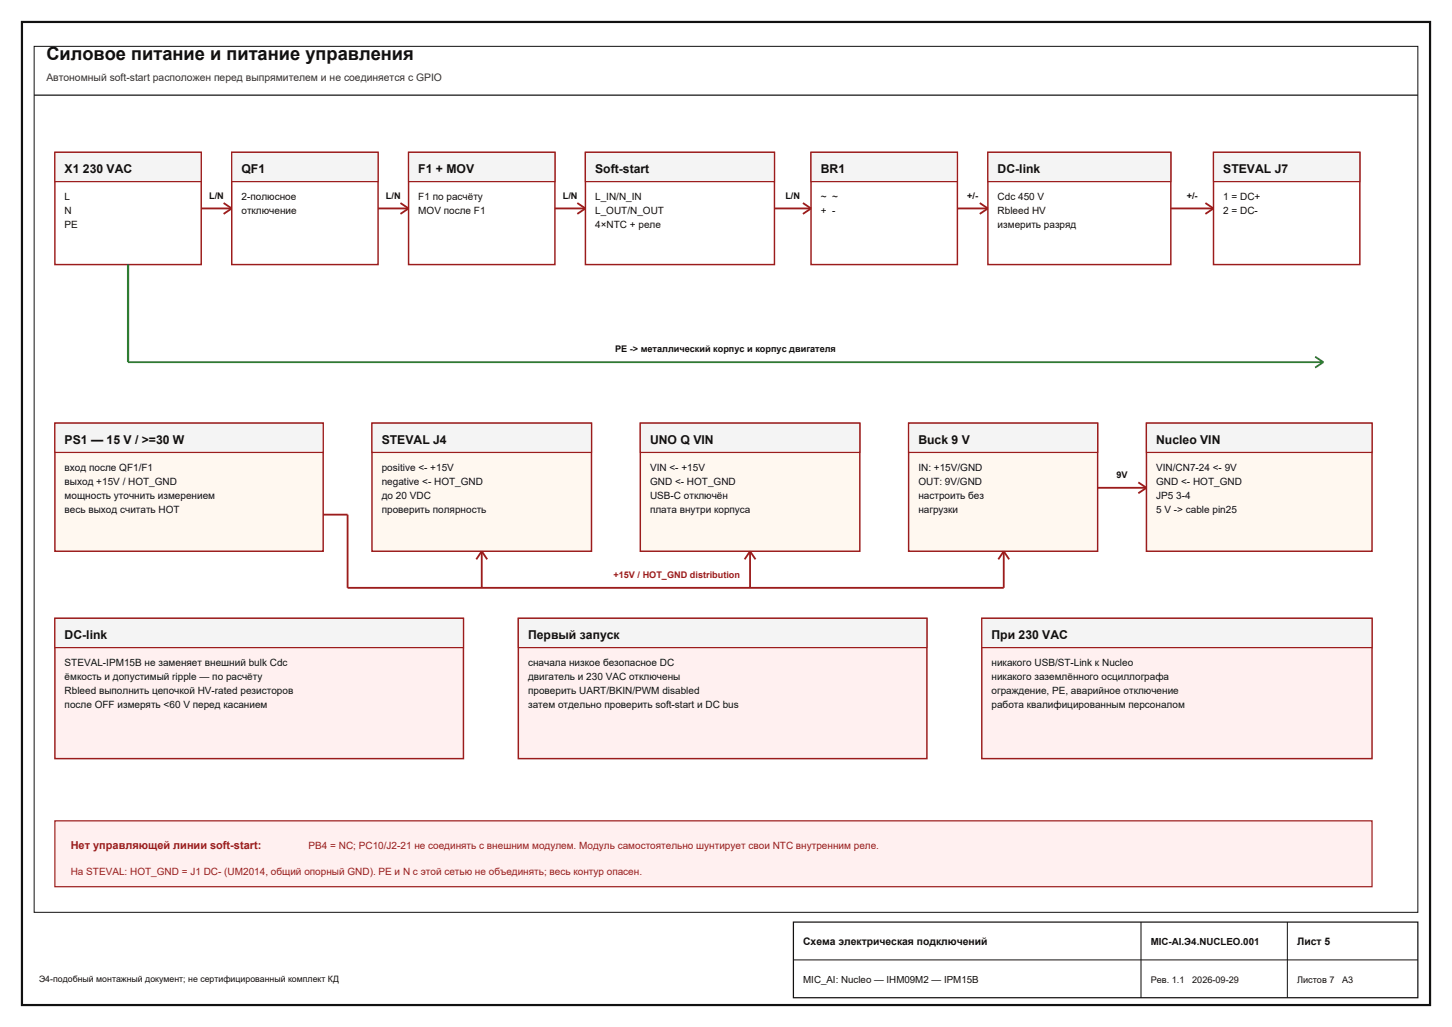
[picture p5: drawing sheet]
<svg xmlns="http://www.w3.org/2000/svg" width="420mm" height="297mm" viewBox="0 0 420 297" stroke-linecap="round" stroke-linejoin="round" font-family="sans-serif">
<defs><g id="words">
<text font-size="5.3" fill="#111" x="13.4" y="17.3">Силовое питание и питание управления</text>
<g font-size="3.5" fill="#111">
<text x="18.7" y="50.1">X1 230 VAC</text>
<text x="69.8" y="50.1">QF1</text>
<text x="121" y="50.1">F1 + MOV</text>
<text x="172.2" y="50.1">Soft-start</text>
<text x="237.4" y="50.1">BR1</text>
<text x="288.6" y="50.1">DC-link</text>
<text x="353.8" y="50.1">STEVAL J7</text>
<text x="18.7" y="128.4">PS1 — 15 V / &gt;=30 W</text>
<text x="110.4" y="128.4">STEVAL J4</text>
<text x="188" y="128.4">UNO Q VIN</text>
<text x="265.6" y="128.4">Buck 9 V</text>
<text x="334.4" y="128.4">Nucleo VIN</text>
<text x="18.7" y="184.8">DC-link</text>
<text x="152.8" y="184.8">Первый запуск</text>
<text x="286.8" y="184.8">При 230 VAC</text>
</g>
<text font-size="3.2" fill="#9b1c1c" x="20.5" y="245.5">Нет управляющей линии soft-start:</text>
<text font-size="3" fill="#333" x="13.4" y="23.3">Автономный soft-start расположен перед выпрямителем и не соединяется с GPIO</text>
<g font-size="3" fill="#111">
<text x="232.3" y="273.4">Схема электрическая подключений</text>
<text x="375.2" y="273.4">Лист 5</text>
</g>
<g font-size="2.9" fill="#111">
<text x="18.7" y="57.8">L</text>
<text x="69.8" y="57.8">2-полюсное</text>
<text x="121" y="57.8">F1 по расчёту</text>
<text x="172.2" y="57.8">L_IN/N_IN</text>
<text x="237.4" y="57.8">~ ~</text>
<text x="288.6" y="57.8">Cdc 450 V</text>
<text x="353.8" y="57.8">1 = DC+</text>
<text x="18.7" y="61.9">N</text>
<text x="18.7" y="65.9">PE</text>
<text x="69.8" y="61.9">отключение</text>
<text x="121" y="61.9">MOV после F1</text>
<text x="172.2" y="61.9">L_OUT/N_OUT</text>
<text x="172.2" y="65.9">4×NTC + реле</text>
<text x="237.4" y="61.9">+ -</text>
<text x="288.6" y="61.9">Rbleed HV</text>
<text x="288.6" y="65.9">измерить разряд</text>
<text x="353.8" y="61.9">2 = DC-</text>
<text x="18.7" y="136.1">вход после QF1/F1</text>
<text x="110.4" y="136.1">positive &lt;- +15V</text>
<text x="188" y="136.1">VIN &lt;- +15V</text>
<text x="265.6" y="136.1">IN: +15V/GND</text>
<text x="334.4" y="136.1">VIN/CN7-24 &lt;- 9V</text>
<text x="18.7" y="140.2">выход +15V / HOT_GND</text>
<text x="110.4" y="140.2">negative &lt;- HOT_GND</text>
<text x="188" y="140.2">GND &lt;- HOT_GND</text>
<text x="265.6" y="140.2">OUT: 9V/GND</text>
<text x="334.4" y="140.2">GND &lt;- HOT_GND</text>
<text x="18.7" y="144.2">мощность уточнить измерением</text>
<text x="18.7" y="148.3">весь выход считать HOT</text>
<text x="110.4" y="144.2">до 20 VDC</text>
<text x="110.4" y="148.3">проверить полярность</text>
<text x="188" y="144.2">USB-C отключён</text>
<text x="188" y="148.3">плата внутри корпуса</text>
<text x="265.6" y="144.2">настроить без</text>
<text x="265.6" y="148.3">нагрузки</text>
<text x="334.4" y="144.2">JP5 3-4</text>
<text x="334.4" y="148.3">5 V -&gt; cable pin25</text>
<text x="18.7" y="192.6">STEVAL-IPM15B не заменяет внешний bulk Cdc</text>
<text x="18.7" y="196.6">ёмкость и допустимый ripple — по расчёту</text>
<text x="152.8" y="192.6">сначала низкое безопасное DC</text>
<text x="152.8" y="196.6">двигатель и 230 VAC отключены</text>
<text x="286.8" y="192.6">никакого USB/ST-Link к Nucleo</text>
<text x="286.8" y="196.6">никакого заземлённого осциллографа</text>
<text x="18.7" y="200.7">Rbleed выполнить цепочкой HV-rated резисторов</text>
<text x="152.8" y="200.7">проверить UART/BKIN/PWM disabled</text>
<text x="286.8" y="200.7">ограждение, PE, аварийное отключение</text>
<text x="18.7" y="204.7">после OFF измерять &lt;60 V перед касанием</text>
<text x="152.8" y="204.7">затем отдельно проверить soft-start и DC bus</text>
<text x="286.8" y="204.7">работа квалифицированным персоналом</text>
</g>
<g font-size="2.9" fill="#9b1c1c">
<text x="89.3" y="245.5">PB4 = NC; PC10/J2-21 не соединять с внешним модулем. Модуль самостоятельно шунтирует свои NTC внутренним реле.</text>
<text x="20.5" y="252.9">На STEVAL: HOT_GND = J1 DC- (UM2014, общий опорный GND). PE и N с этой сетью не объединять; весь контур опасен.</text>
</g>
<g font-size="2.8" fill="#111">
<text x="332.9" y="273.4">MIC-AI.Э4.NUCLEO.001</text>
<text x="232.3" y="284.3">MIC_AI: Nucleo — IHM09M2 — IPM15B</text>
</g>
<g font-size="2.6" fill="#111">
<text x="60.5" y="57.5">L/N</text>
<text x="111.6" y="57.5">L/N</text>
<text x="162.8" y="57.5">L/N</text>
<text x="227.2" y="57.5">L/N</text>
<text x="279.8" y="57.5">+/-</text>
<text x="343.3" y="57.5">+/-</text>
<text x="177.9" y="101.9">PE -&gt; металлический корпус и корпус двигателя</text>
<text x="322.9" y="138.3">9V</text>
<text x="332.9" y="284.3">Рев. 1.1</text>
<text x="344.8" y="284.3">2026-09-29</text>
<text x="375.2" y="284.3">Листов 7</text>
<text x="388.2" y="284.3">A3</text>
</g>
<text font-size="2.6" fill="#9b1c1c" x="177.5" y="167.2">+15V / HOT_GND distribution</text>
<text font-size="2.5" fill="#111" x="11.3" y="283.9">Э4-подобный монтажный документ; не сертифицированный комплект КД</text>
</g></defs>
<path d="M6.3 6.4h407.3v284.3h-407.3z" fill-rule="evenodd" fill="#fff" stroke="#111" stroke-width=".63" stroke-linecap="butt"/>
<path d="M9.9 13.4h400.2v250.4h-400.2z" fill-rule="evenodd" fill="#fff" stroke="#111" stroke-width=".29"/>
<path d="M9.9 27.5h400.2" fill="none" stroke="#111" stroke-width=".35"/>
<path d="M229.5 266.7h180.6v21.8h-180.6z" fill-rule="evenodd" fill="#fff" stroke="#111" stroke-width=".35"/>
<path d="M229.5 277.6h180.6M330 266.7v21.8M372.4 266.7v21.8" fill="none" stroke="#111" stroke-width=".29"/>
<path d="M15.9 44.1h42.3v32.4h-42.3z" fill-rule="evenodd" fill="#fff" stroke="#9b1c1c" stroke-width=".42"/>
<path d="M15.9 44.1h42.3v8.4h-42.3z" fill-rule="evenodd" fill="#f4f4f4" stroke="#9b1c1c" stroke-width=".35"/>
<path d="M67 44.1h42.4v32.4h-42.4z" fill-rule="evenodd" fill="#fff" stroke="#9b1c1c" stroke-width=".42"/>
<path d="M67 44.1h42.4v8.4h-42.4z" fill-rule="evenodd" fill="#f4f4f4" stroke="#9b1c1c" stroke-width=".35"/>
<path d="M118.2 44.1h42.3v32.4h-42.3z" fill-rule="evenodd" fill="#fff" stroke="#9b1c1c" stroke-width=".42"/>
<path d="M118.2 44.1h42.3v8.4h-42.3z" fill-rule="evenodd" fill="#f4f4f4" stroke="#9b1c1c" stroke-width=".35"/>
<path d="M169.3 44.1h54.7v32.4h-54.7z" fill-rule="evenodd" fill="#fff" stroke="#9b1c1c" stroke-width=".42"/>
<path d="M169.3 44.1h54.7v8.4h-54.7z" fill-rule="evenodd" fill="#f4f4f4" stroke="#9b1c1c" stroke-width=".35"/>
<path d="M234.6 44.1h42.3v32.4h-42.3z" fill-rule="evenodd" fill="#fff" stroke="#9b1c1c" stroke-width=".42"/>
<path d="M234.6 44.1h42.3v8.4h-42.3z" fill-rule="evenodd" fill="#f4f4f4" stroke="#9b1c1c" stroke-width=".35"/>
<path d="M285.8 44.1h52.9v32.4h-52.9z" fill-rule="evenodd" fill="#fff" stroke="#9b1c1c" stroke-width=".42"/>
<path d="M285.8 44.1h52.9v8.4h-52.9z" fill-rule="evenodd" fill="#f4f4f4" stroke="#9b1c1c" stroke-width=".35"/>
<path d="M351 44.1h42.3v32.4h-42.3z" fill-rule="evenodd" fill="#fff" stroke="#9b1c1c" stroke-width=".42"/>
<path d="M351 44.1h42.3v8.4h-42.3z" fill-rule="evenodd" fill="#f4f4f4" stroke="#9b1c1c" stroke-width=".35"/>
<g fill="none" stroke="#9b1c1c" stroke-width=".53">
<path d="M64.7 58.7l2.3 1.6M115.8 58.7l2.4 1.6M167 58.7l2.3 1.6M232.3 58.7l2.3 1.6M283.4 58.7l2.4 1.6M348.7 58.7l2.3 1.6M58.2 60.3h8.8M67 60.3l-2.3 1.6M109.4 60.3h8.8M118.2 60.3l-2.4 1.6M160.5 60.3h8.8M169.3 60.3l-2.3 1.6"/>
<path d="M224 60.3h10.6M234.6 60.3l-2.3 1.6M276.9 60.3h8.9M285.8 60.3l-2.4 1.6M338.7 60.3h12.3M351 60.3l-2.3 1.6"/>
</g>
<path d="M37 76.5v28.2" fill="none" stroke="#2e7d32" stroke-width=".63" stroke-linecap="butt"/>
<path d="M37 104.7h345.8M380.4 103.2l2.4 1.5M382.8 104.7l-2.4 1.6" fill="none" stroke="#2e7d32" stroke-width=".53"/>
<path d="M15.9 122.4h77.6v37h-77.6z" fill-rule="evenodd" fill="#fff8f0" stroke="#9b1c1c" stroke-width=".42"/>
<path d="M15.9 122.4h77.6v8.4h-77.6z" fill-rule="evenodd" fill="#f4f4f4" stroke="#9b1c1c" stroke-width=".35"/>
<path d="M107.6 122.4h63.5v37h-63.5z" fill-rule="evenodd" fill="#fff8f0" stroke="#9b1c1c" stroke-width=".42"/>
<path d="M107.6 122.4h63.5v8.4h-63.5z" fill-rule="evenodd" fill="#f4f4f4" stroke="#9b1c1c" stroke-width=".35"/>
<path d="M185.2 122.4h63.5v37h-63.5z" fill-rule="evenodd" fill="#fff8f0" stroke="#9b1c1c" stroke-width=".42"/>
<path d="M185.2 122.4h63.5v8.4h-63.5z" fill-rule="evenodd" fill="#f4f4f4" stroke="#9b1c1c" stroke-width=".35"/>
<path d="M262.8 122.4h54.7v37h-54.7z" fill-rule="evenodd" fill="#fff8f0" stroke="#9b1c1c" stroke-width=".42"/>
<path d="M262.8 122.4h54.7v8.4h-54.7z" fill-rule="evenodd" fill="#f4f4f4" stroke="#9b1c1c" stroke-width=".35"/>
<path d="M331.6 122.4h65.3v37h-65.3z" fill-rule="evenodd" fill="#fff8f0" stroke="#9b1c1c" stroke-width=".42"/>
<path d="M331.6 122.4h65.3v8.4h-65.3z" fill-rule="evenodd" fill="#f4f4f4" stroke="#9b1c1c" stroke-width=".35"/>
<path d="M329.3 139.5l2.3 1.6M93.5 148.8h7v21.2h189.8v-10.6M139.3 159.4v10.6M139.3 159.4l-1.5 2.4M139.3 159.4l1.6 2.4M217 159.4v10.6M217 159.4l-1.6 2.4M217 159.4l1.5 2.4M290.3 159.4l-1.5 2.4M290.3 159.4l1.6 2.4M317.5 141.1h14.1M331.6 141.1l-2.3 1.5" fill="none" stroke="#9b1c1c" stroke-width=".53"/>
<path d="M15.9 178.8h118.2v40.6h-118.2z" fill-rule="evenodd" fill="#fff0f0" stroke="#9b1c1c" stroke-width=".42"/>
<path d="M15.9 178.8h118.2v8.5h-118.2z" fill-rule="evenodd" fill="#f4f4f4" stroke="#9b1c1c" stroke-width=".35"/>
<path d="M149.9 178.8h118.2v40.6h-118.2z" fill-rule="evenodd" fill="#fff0f0" stroke="#9b1c1c" stroke-width=".42"/>
<path d="M149.9 178.8h118.2v8.5h-118.2z" fill-rule="evenodd" fill="#f4f4f4" stroke="#9b1c1c" stroke-width=".35"/>
<path d="M284 178.8h112.9v40.6h-112.9z" fill-rule="evenodd" fill="#fff0f0" stroke="#9b1c1c" stroke-width=".42"/>
<path d="M284 178.8h112.9v8.5h-112.9z" fill-rule="evenodd" fill="#f4f4f4" stroke="#9b1c1c" stroke-width=".35"/>
<path d="M15.9 237.4h381v19h-381z" fill-rule="evenodd" fill="#fff0f0" stroke="#9b1c1c" stroke-width=".35"/>
<use href="#words"/>
</svg>
